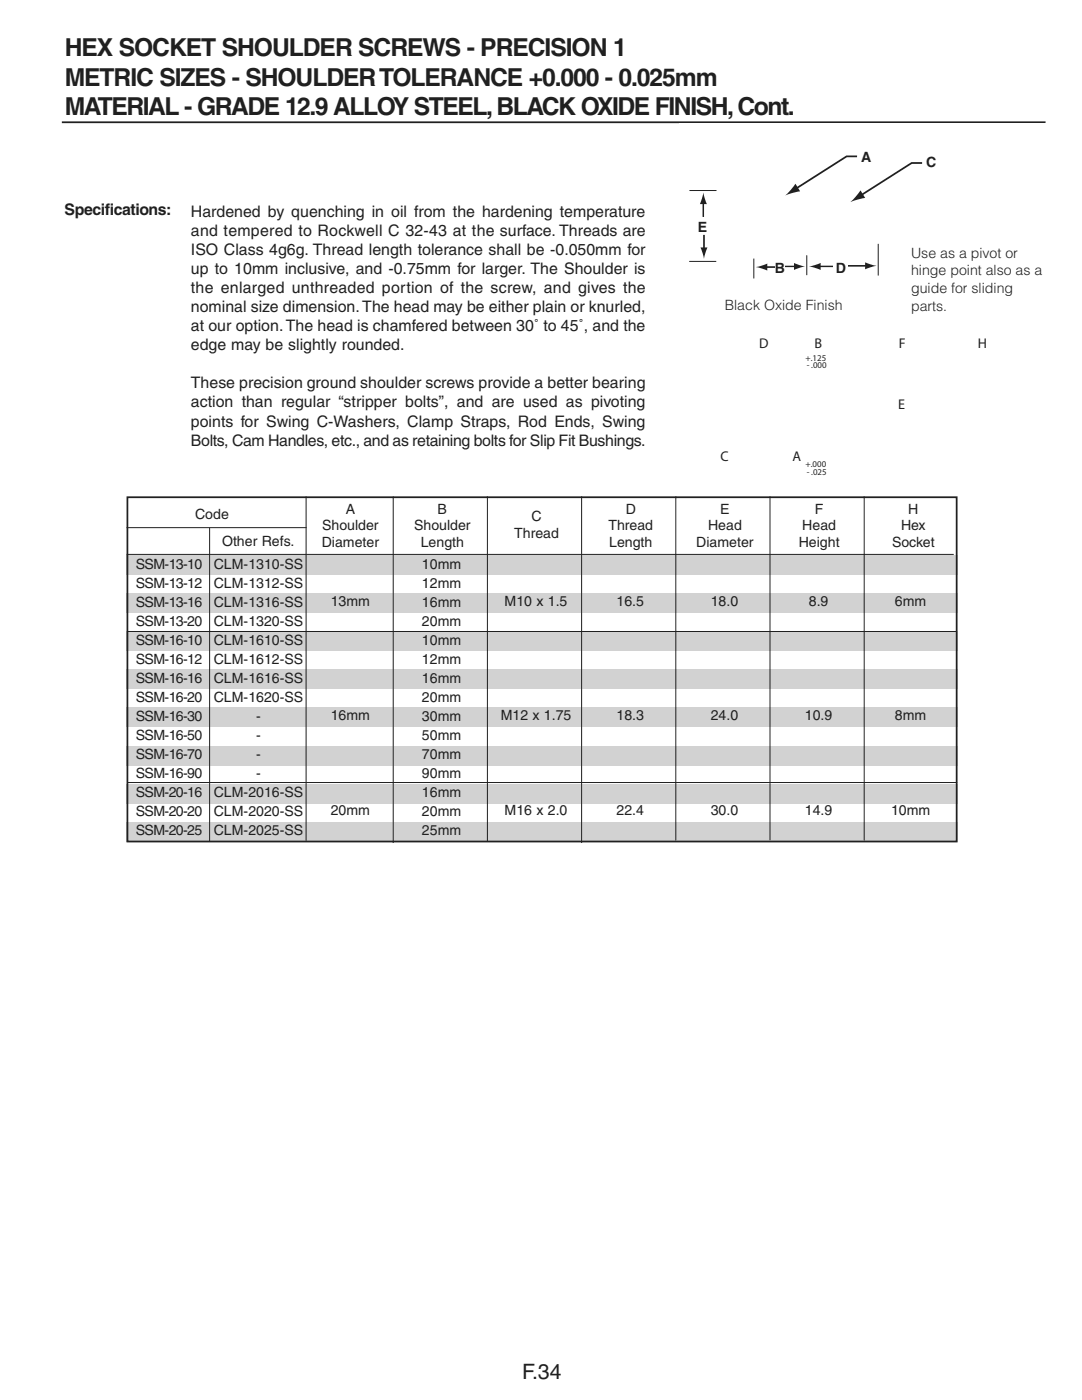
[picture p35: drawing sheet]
<svg xmlns="http://www.w3.org/2000/svg" width="216mm" height="279mm" viewBox="0 0 216 279" stroke-linecap="round" stroke-linejoin="round" font-family="sans-serif">
<defs><g id="words">
<g font-size="4.9" fill="#231f20">
<text x="12.9" y="11.2">HEX SOCKET SHOULDER SCREWS - PRECISION 1</text>
<text x="12.9" y="17.1">METRIC SIZES - SHOULDER TOLERANCE +0.000 - 0.025mm</text>
<text x="12.9" y="23">MATERIAL - GRADE 12.9 ALLOY STEEL,BLACK OXIDE FINISH,Cont.</text>
</g>
<text font-size="4.2" fill="#231f20" x="104.2" y="275.2">F.34</text>
<g font-size="3.2" fill="#231f20">
<text x="12.9" y="42.9">Specifications:</text>
<text x="38.1" y="43.2">Hardened by quenching in oil from the hardening temperature</text>
<text x="38.1" y="47">and tempered to Rockwell C 32-43 at the surface. Threads are</text>
<text x="38.1" y="50.8">ISO Class 4g6g. Thread length tolerance shall be -0.050mm for</text>
<text x="38.1" y="54.6">up to 10mm inclusive, and -0.75mm for larger. The Shoulder is</text>
<text x="38.1" y="58.5">the enlarged unthreaded portion of the screw, and gives the</text>
<text x="38.1" y="62.3">nominal size dimension.The head may be either plain or knurled,</text>
<text x="38.1" y="66.1">at our option.The head is chamfered between 30˚ to 45˚, and the</text>
<text x="38.1" y="69.9">edge may be slightly rounded.</text>
<text x="38.1" y="77.5">These precision ground shoulder screws provide a better bearing</text>
<text x="38.1" y="81.3">action than regular “stripper bolts”, and are used as pivoting</text>
<text x="38.1" y="85.1">points for Swing C-Washers, Clamp Straps, Rod Ends, Swing</text>
<text x="38.1" y="88.9">Bolts, Cam Handles, etc., and as retaining bolts for Slip Fit Bushings.</text>
</g>
<g font-size="2.8" fill="#231f20">
<text x="171.8" y="32.3">A</text>
<text x="184.8" y="33.4">C</text>
<text x="139.3" y="46.3">E</text>
<text x="181.8" y="51.4">Use as a pivot or</text>
<text x="154.6" y="54.4">B</text>
<text x="166.8" y="54.4">D</text>
<text x="181.8" y="55">hinge point also as a</text>
<text x="181.8" y="58.5">guide for sliding</text>
<text x="144.6" y="61.9">Black Oxide Finish</text>
<text x="181.8" y="62">parts.</text>
<text x="151.5" y="69.5">D</text>
<text x="162.5" y="69.5">B</text>
<text x="179.3" y="69.5">F</text>
<text x="195.1" y="69.5">H</text>
<text x="179.2" y="81.7">E</text>
<text x="143.8" y="92.1">C</text>
<text x="158.2" y="92.1">A</text>
<text x="38.9" y="103.6">Code</text>
<text x="64.3" y="105.9">Shoulder</text>
<text x="69" y="102.5">A</text>
<text x="82.6" y="105.9">Shoulder</text>
<text x="87.3" y="102.5">B</text>
<text x="102.6" y="107.4">Thread</text>
<text x="106.1" y="104.1">C</text>
<text x="121.4" y="105.9">Thread</text>
<text x="124.8" y="102.5">D</text>
<text x="141.3" y="105.9">Head</text>
<text x="143.7" y="102.5">E</text>
<text x="160.1" y="105.9">Head</text>
<text x="162.6" y="102.5">F</text>
<text x="179.8" y="105.9">Hex</text>
<text x="181.2" y="102.5">H</text>
<text x="27.1" y="113.6">SSM-13-10</text>
<text x="42.7" y="113.6">CLM-1310-SS</text>
<text x="44.3" y="108.9">Other Refs.</text>
<text x="64.2" y="109.3">Diameter</text>
<text x="84" y="109.3">Length</text>
<text x="84.2" y="113.6">10mm</text>
<text x="121.5" y="109.3">Length</text>
<text x="138.9" y="109.3">Diameter</text>
<text x="159.4" y="109.3">Height</text>
<text x="178" y="109.3">Socket</text>
<text x="27.1" y="117.4">SSM-13-12</text>
<text x="42.7" y="117.4">CLM-1312-SS</text>
<text x="84.2" y="117.4">12mm</text>
<text x="27.1" y="121.2">SSM-13-16</text>
<text x="27.1" y="125">SSM-13-20</text>
<text x="42.7" y="121.2">CLM-1316-SS</text>
<text x="42.7" y="125">CLM-1320-SS</text>
<text x="66" y="120.9">13mm</text>
<text x="84.2" y="121.2">16mm</text>
<text x="84.2" y="125">20mm</text>
<text x="100.7" y="120.9">M10 x 1.5</text>
<text x="123" y="120.9">16.5</text>
<text x="141.8" y="120.9">18.0</text>
<text x="161.4" y="120.9">8.9</text>
<text x="178.6" y="120.9">6mm</text>
<text x="27.1" y="128.8">SSM-16-10</text>
<text x="42.7" y="128.8">CLM-1610-SS</text>
<text x="84.2" y="128.8">10mm</text>
<text x="27.1" y="132.6">SSM-16-12</text>
<text x="27.1" y="136.4">SSM-16-16</text>
<text x="42.7" y="132.6">CLM-1612-SS</text>
<text x="42.7" y="136.4">CLM-1616-SS</text>
<text x="84.2" y="132.6">12mm</text>
<text x="84.2" y="136.4">16mm</text>
<text x="27.1" y="140.1">SSM-16-20</text>
<text x="27.1" y="143.9">SSM-16-30</text>
<text x="42.7" y="140.2">CLM-1620-SS</text>
<text x="51.1" y="144">-</text>
<text x="66" y="143.6">16mm</text>
<text x="84.2" y="140.2">20mm</text>
<text x="84.2" y="144">30mm</text>
<text x="99.9" y="143.6">M12 x 1.75</text>
<text x="123" y="143.6">18.3</text>
<text x="141.8" y="143.6">24.0</text>
<text x="160.6" y="143.6">10.9</text>
<text x="178.6" y="143.6">8mm</text>
<text x="27.1" y="147.7">SSM-16-50</text>
<text x="51.1" y="147.7">-</text>
<text x="84.2" y="147.8">50mm</text>
<text x="27.1" y="151.5">SSM-16-70</text>
<text x="27.1" y="155.3">SSM-16-90</text>
<text x="51.1" y="151.5">-</text>
<text x="51.1" y="155.3">-</text>
<text x="84.2" y="151.6">70mm</text>
<text x="84.2" y="155.4">90mm</text>
<text x="27.1" y="159.1">SSM-20-16</text>
<text x="42.7" y="159.1">CLM-2016-SS</text>
<text x="84.2" y="159.2">16mm</text>
<text x="27.1" y="162.9">SSM-20-20</text>
<text x="27.1" y="166.7">SSM-20-25</text>
<text x="42.7" y="162.9">CLM-2020-SS</text>
<text x="42.7" y="166.7">CLM-2025-SS</text>
<text x="66" y="162.6">20mm</text>
<text x="84.2" y="162.9">20mm</text>
<text x="84.2" y="166.7">25mm</text>
<text x="100.7" y="162.6">M16 x 2.0</text>
<text x="123" y="162.6">22.4</text>
<text x="141.8" y="162.6">30.0</text>
<text x="160.6" y="162.6">14.9</text>
<text x="177.8" y="162.6">10mm</text>
</g>
<g font-size="1.8" fill="#231f20">
<text x="160.7" y="72">+.125</text>
<text x="161" y="73.5">- .000</text>
<text x="160.7" y="93.3">+.000</text>
<text x="161" y="94.8">- .025</text>
</g>
</g></defs>
<path d="M12.3 24.4h196.3" fill="none" stroke="#231f20" stroke-width=".35"/>
<g fill="#d1d2d4">
<path d="M25.2 110.8h165.9v3.8h-165.9z"/>
<path d="M25.2 118.4h165.9v3.8h-165.9z"/>
<path d="M25.2 126h165.9v3.8h-165.9z"/>
<path d="M25.2 133.7h165.9v3.8h-165.9z"/>
<path d="M25.2 141.3h165.9v3.8h-165.9z"/>
<path d="M25.2 148.9h165.9v3.8h-165.9z"/>
<path d="M25.2 156.5h165.9v3.8h-165.9z"/>
<path d="M25.2 164.1h165.9v3.8h-165.9z"/>
</g>
<path d="M61.1 99.1v68.7M78.5 99.1v69.1M97.3 99.1v68.9M116.1 99.1v69.1M134.8 99.1v68.7M153.6 99.1v68.6M172.4 99.1v68.7M25.2 110.6h165.1M25.2 105.3h36M41.8 105.3v62.7M25.4 126h165.4M25.5 156.2h165.5" fill="none" stroke="#231f20" stroke-width=".2"/>
<path d="M135.5 24.7h78.1v39.3h-78.1z" fill="#fff"/>
<path d="M171.1 31.2h-2.2l-10.2 6.5" fill="none" stroke="#231f20" stroke-width=".35"/>
<path d="M158.7 36.7l1 1.5-3 .8z" fill="#231f20"/>
<path d="M169.3 53h3.8" fill="none" stroke="#231f20" stroke-width=".2"/>
<path d="M169.3 53h3.8" fill="none" stroke="#231f20" stroke-width=".27"/>
<path d="M172.6 52.4l2.3 .7-2.3 .7z" fill="#231f20"/>
<path d="M163.3 53.2h2.8" fill="none" stroke="#231f20" stroke-width=".2"/>
<path d="M163.3 53.2h2.8" fill="none" stroke="#231f20" stroke-width=".27"/>
<path d="M161.4 53.2l2.4-.7v1.4z" fill="#231f20"/>
<path d="M137.6 38h5.4M137.5 52.2h5.4M140.3 40.3v3M150.4 51.6v4M161 50.9v4M175.2 48.7v6.3" fill="none" stroke="#231f20" stroke-width=".2"/>
<path d="M140.3 40.3v3" fill="none" stroke="#231f20" stroke-width=".28"/>
<path d="M140.3 38.4l.7 2.3h-1.3z" fill="#231f20"/>
<path d="M140.5 46.8v3" fill="none" stroke="#231f20" stroke-width=".2"/>
<path d="M140.5 46.8v3" fill="none" stroke="#231f20" stroke-width=".27"/>
<path d="M139.8 49.4h1.4l-.7 2.3z" fill="#231f20"/>
<path d="M156.8 53.2h2.1" fill="none" stroke="#231f20" stroke-width=".2"/>
<path d="M156.8 53.2h2.1" fill="none" stroke="#231f20" stroke-width=".27"/>
<g fill="#231f20">
<path d="M158.4 52.5l2.2 .7-2.2 .7z"/>
<path d="M152.6 53.3h2z"/>
</g>
<path d="M152.6 53.3h2" fill="none" stroke="#231f20" stroke-width=".27"/>
<path d="M150.8 53.3l2.3-.7v1.4z" fill="#231f20"/>
<path d="M184 32.5h-2.1l-10.2 6.6" fill="none" stroke="#231f20" stroke-width=".35"/>
<path d="M171.7 38l.9 1.5-2.9 .8z" fill="#231f20"/>
<g fill="#fff">
<path d="M135.5 65.4h78.1v30.4h-78.1z"/>
<path d="M151 65.7h3.4v4.6h-3.4z"/>
<path d="M169 65.6h4.5v4.6h-4.5z"/>
<path d="M194.4 65.9h3.7v4.6h-3.7z"/>
<path d="M178.6 79.3h3.5v3.9h-3.5z"/>
<path d="M161.6 66.9h2.6v3.6h-2.6z"/>
<path d="M156.8 89.1h3.3v4h-3.3z"/>
<path d="M142.5 89.1h3.1v3.7h-3.1z"/>
</g>
<path d="M25.4 99.2h165.5v68.7h-165.5z" fill="none" stroke="#231f20" stroke-width=".35"/>
<use href="#words"/>
</svg>
